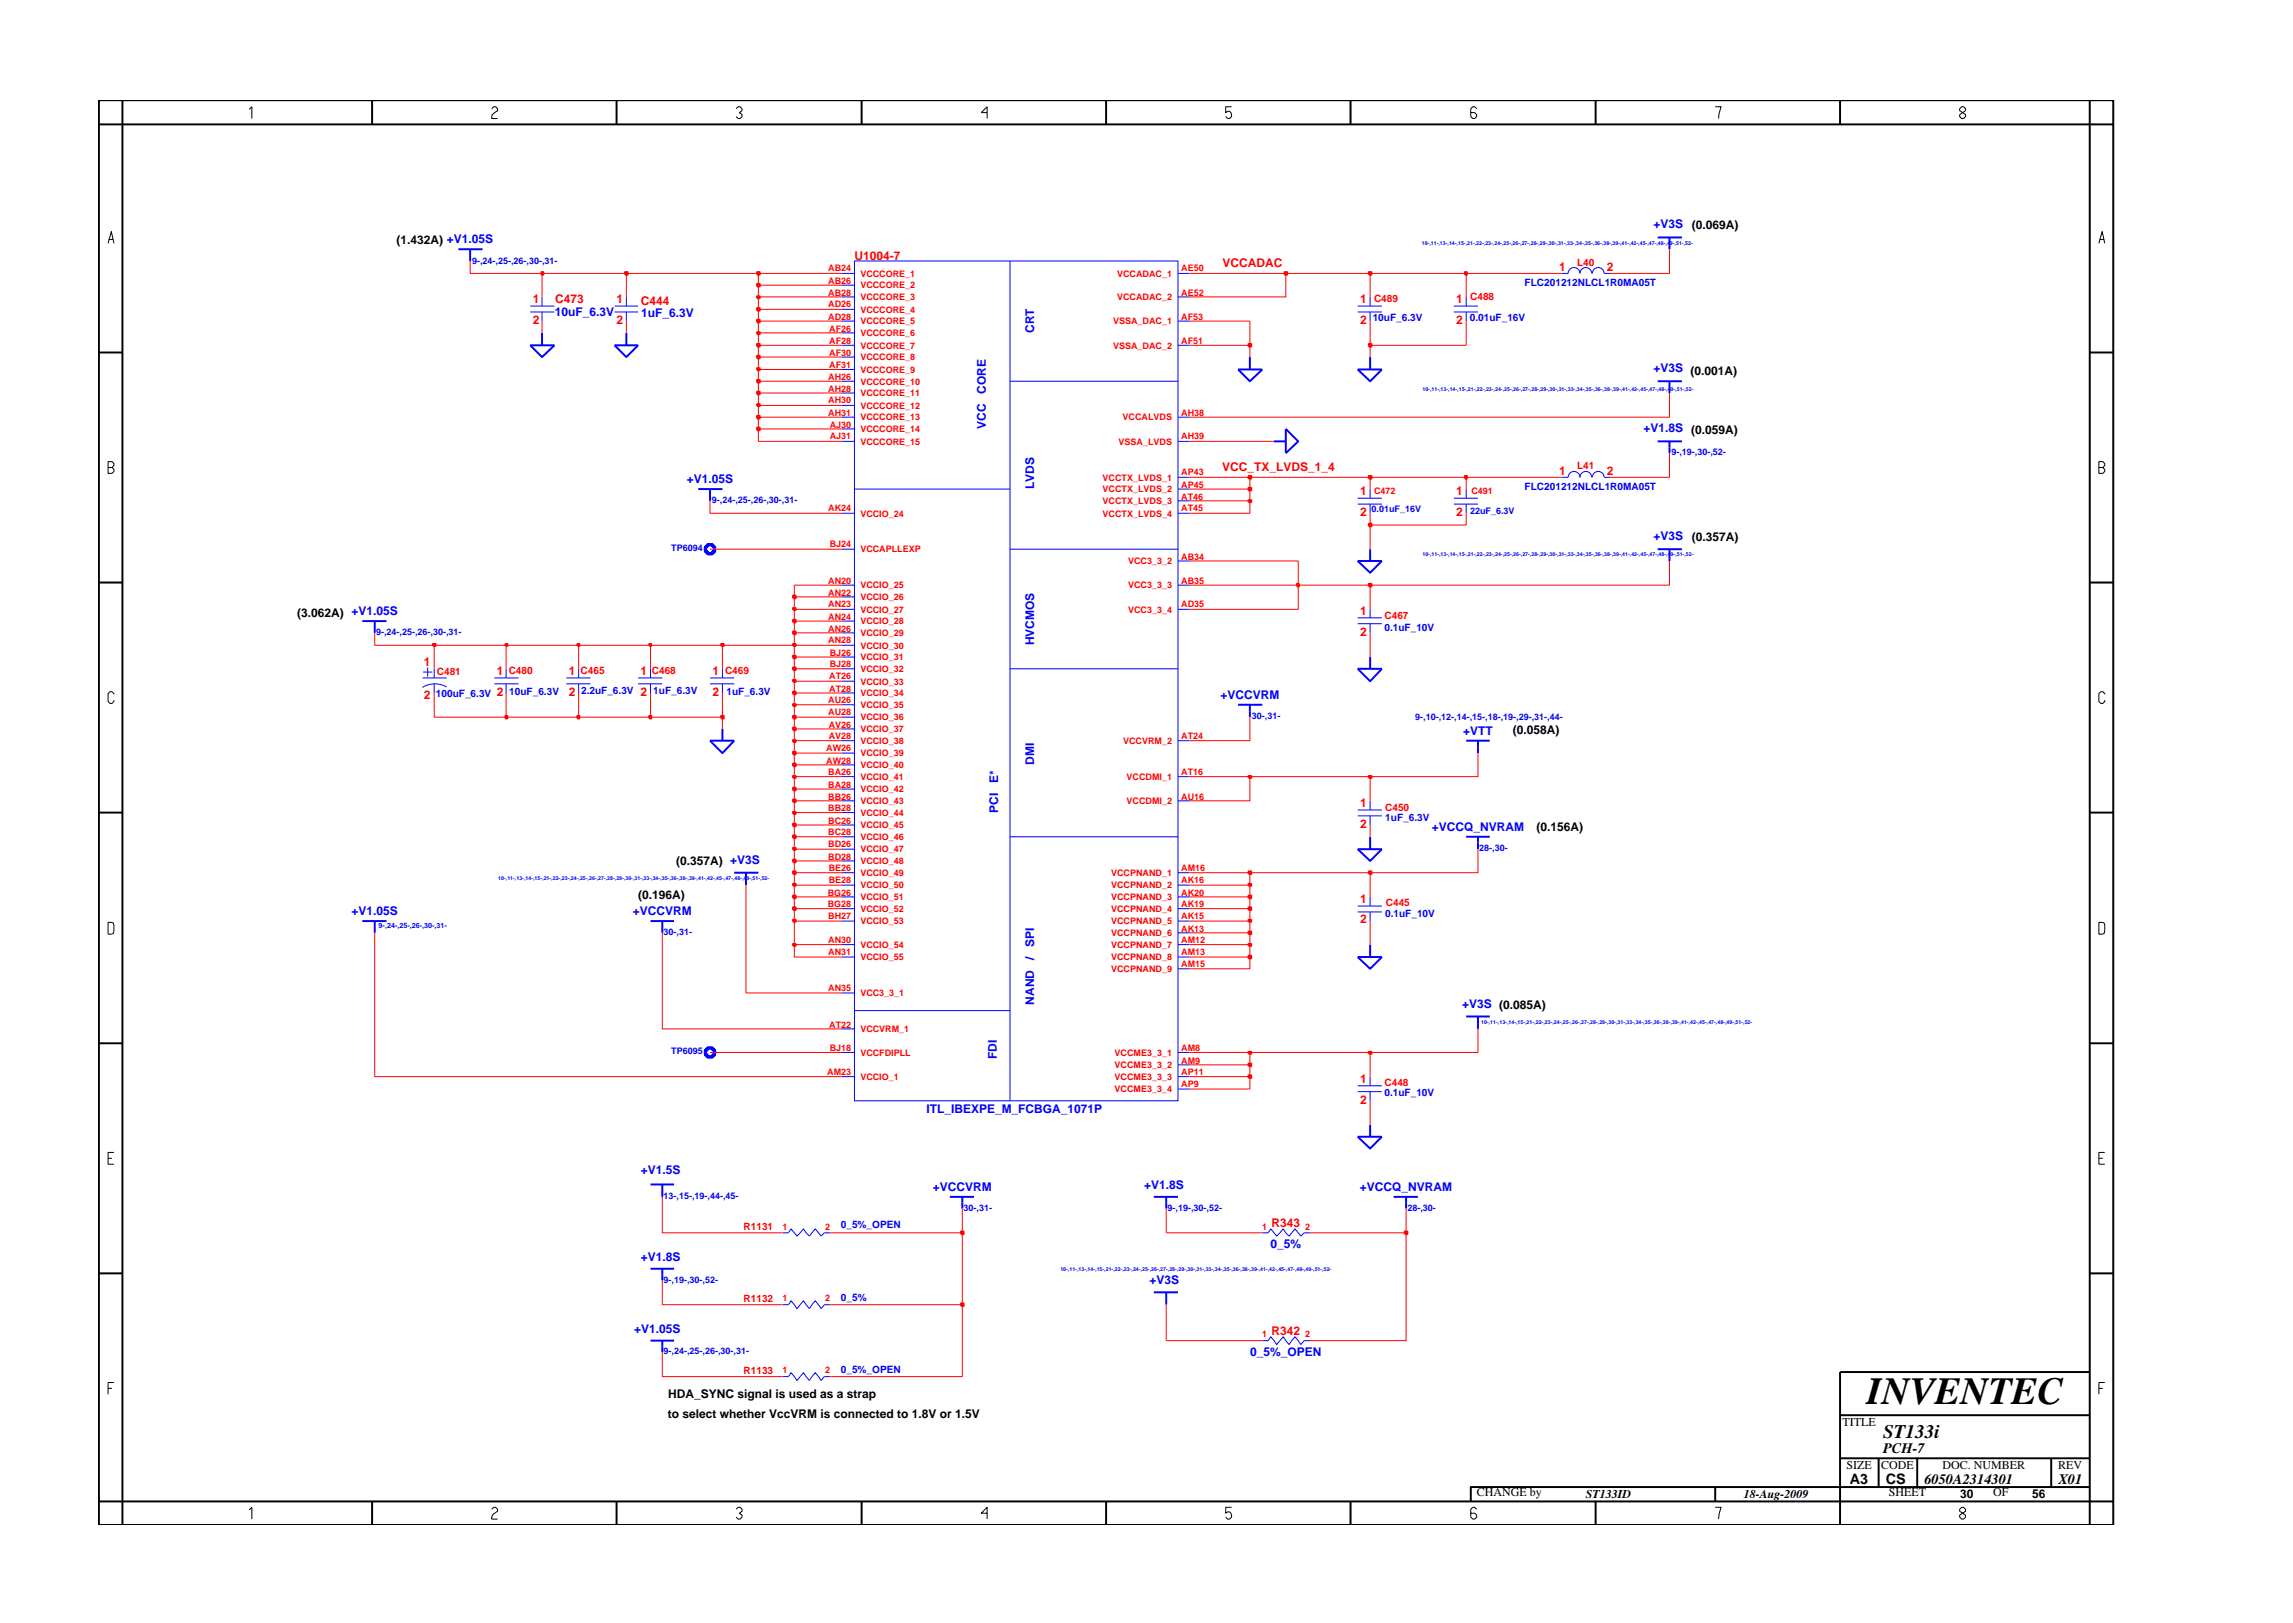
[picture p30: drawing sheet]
<svg xmlns="http://www.w3.org/2000/svg" width="297mm" height="210mm" viewBox="0 0 297 210" stroke-linecap="round" stroke-linejoin="round" font-family="sans-serif">
<defs><g id="words">
<text font-size="5" x="241.8" y="181.9">INVENTEC</text>
<text font-size="2.5" x="244" y="186.3">ST133i</text>
<g font-size="1.9">
<text x="244" y="188.2">PCH-7</text>
<text x="239.6" y="192.2">A3</text>
<text x="244.3" y="192.3">CS</text>
<text x="249.3" y="192.2">6050A2314301</text>
<text x="266.6" y="192.2">X01</text>
</g>
<g font-size="1.6" fill="#00f">
<text x="214.2" y="29.6">+V3S</text>
<text x="71.9" y="41">10uF_6.3V</text>
<text x="83.1" y="41.1">1uF_6.3V</text>
<text x="134" y="43.1" transform="rotate(-90 134 43.1)">CRT</text>
<text x="127.7" y="51" transform="rotate(-90 127.7 51)">CORE</text>
<text x="214.2" y="48.2">+V3S</text>
<text x="127.7" y="55.6" transform="rotate(-90 127.7 55.6)">VCC</text>
<text x="212.9" y="56">+V1.8S (0.059A)</text>
<text x="89" y="62.6">+V1.05S</text>
<text x="134" y="63.4" transform="rotate(-90 134 63.4)">LVDS</text>
<text x="214.2" y="69.9">+V3S</text>
<text x="134" y="83.6" transform="rotate(-90 134 83.6)">HVCMOS</text>
<text x="158.1" y="90.5">+VCCVRM</text>
<text x="189.5" y="95.2">+VTT</text>
<text x="129.3" y="101.4" transform="rotate(-90 129.3 101.4)">E*</text>
<text x="134" y="99.1" transform="rotate(-90 134 99.1)">DMI</text>
<text x="129.3" y="105.3" transform="rotate(-90 129.3 105.3)">PCI</text>
<text x="185.5" y="107.6">+VCCQ_NVRAM</text>
<text x="45.5" y="118.5">+V1.05S</text>
<text x="82" y="118.5">+VCCVRM</text>
<text x="134" y="124.4" transform="rotate(-90 134 124.4)">/</text>
<text x="134" y="122.7" transform="rotate(-90 134 122.7)">SPI</text>
<text x="134" y="130.2" transform="rotate(-90 134 130.2)">NAND</text>
<text x="189.4" y="130.6">+V3S (0.085A)</text>
<text x="129.1" y="137.2" transform="rotate(-90 129.1 137.2)">FDI</text>
<text x="120" y="144.1">ITL_IBEXPE_M_FCBGA_1071P</text>
<text x="83" y="152.1">+V1.5S</text>
<text x="120.8" y="154.3">+VCCVRM</text>
<text x="148.2" y="154">+V1.8S</text>
<text x="176.2" y="154.3">+VCCQ_NVRAM</text>
<text x="164.6" y="161.7">0_5%</text>
<text x="83" y="163.3">+V1.8S</text>
<text x="148.9" y="166.3">+V3S</text>
<text x="82.2" y="172.7">+V1.05S</text>
<text x="161.9" y="175.6">0_5%_OPEN</text>
</g>
<g font-size="1.6">
<text x="219.2" y="29.6">(0.069A)</text>
<text x="51.4" y="31.7">(1.432A) +V1.05S</text>
<text x="219" y="48.6">(0.001A)</text>
<text x="219.2" y="70">(0.357A)</text>
<text x="38.5" y="79.9">(3.062A) +V1.05S</text>
<text x="196" y="95.1">(0.058A)</text>
<text x="199" y="107.6">(0.156A)</text>
<text x="87.6" y="112">(0.357A) +V3S</text>
<text x="82.7" y="116.4">(0.196A)</text>
<text x="86.5" y="183.7">to select whether VccVRM is connected to 1.8V or 1.5V</text>
<text x="86.6" y="181.1">HDA_SYNC signal is used as a strap</text>
<text x="238.7" y="184.8">TITLE</text>
<text x="239.2" y="190.4">SIZE</text>
<text x="243.7" y="190.4">CODE</text>
<text x="251.6" y="190.4">DOC. NUMBER</text>
<text x="266.6" y="190.4">REV</text>
<text x="191.3" y="193.8">CHANGE by</text>
<text x="205.4" y="194.1">ST133ID</text>
<text x="225.9" y="194.1">18-Aug-2009</text>
<text x="244.7" y="193.8">SHEET</text>
<text x="253.9" y="194.1">30</text>
<text x="258.2" y="193.8">OF</text>
<text x="263.3" y="194.1">56</text>
</g>
<g font-size="1.6" fill="#f00">
<text x="110.7" y="33.6">U1004-7</text>
<text x="158.4" y="34.6">VCCADAC</text>
<text x="202" y="35.2">1</text>
<text x="208.1" y="35.2">2</text>
<text x="69" y="39.3">1</text>
<text x="69" y="42">2</text>
<text x="71.9" y="39.3">C473</text>
<text x="79.9" y="39.3">1</text>
<text x="79.9" y="42">2</text>
<text x="83" y="39.5">C444</text>
<text x="176.2" y="39.3">1</text>
<text x="176.2" y="42">2</text>
<text x="188.6" y="42">2</text>
<text x="188.6" y="39.3">1</text>
<text x="158.3" y="61">VCC_TX_LVDS_1_4</text>
<text x="176.2" y="64.1">1</text>
<text x="188.6" y="64.1">1</text>
<text x="202" y="61.6">1</text>
<text x="208.1" y="61.6">2</text>
<text x="176.2" y="66.9">2</text>
<text x="188.6" y="66.9">2</text>
<text x="176.2" y="79.7">1</text>
<text x="176.2" y="82.4">2</text>
<text x="54.9" y="86.3">1</text>
<text x="64.4" y="87.4">1</text>
<text x="73.7" y="87.4">1</text>
<text x="83" y="87.4">1</text>
<text x="92.3" y="87.4">1</text>
<text x="54.9" y="90.5">2</text>
<text x="64.4" y="90.1">2</text>
<text x="73.7" y="90.1">2</text>
<text x="83" y="90.1">2</text>
<text x="92.3" y="90.1">2</text>
<text x="176.2" y="104.5">1</text>
<text x="176.2" y="107.2">2</text>
<text x="176.2" y="117">1</text>
<text x="176.2" y="119.6">2</text>
<text x="176.2" y="140.2">1</text>
<text x="176.2" y="143">2</text>
<text x="164.7" y="158.9">R343</text>
<text x="164.7" y="172.9">R342</text>
</g>
<g font-size="1.3" fill="#f00">
<text x="204.3" y="34.4">L40</text>
<text x="178" y="39.1">C489</text>
<text x="190.4" y="38.9">C488</text>
<text x="204.3" y="60.8">L41</text>
<text x="179.4" y="80.1">C467</text>
<text x="56.6" y="87.5">C481</text>
<text x="65.9" y="87.3">C480</text>
<text x="75.2" y="87.3">C465</text>
<text x="84.4" y="87.3">C468</text>
<text x="93.9" y="87.3">C469</text>
<text x="179.4" y="105">C450</text>
<text x="179.5" y="117.4">C445</text>
<text x="179.4" y="140.7">C448</text>
<text x="96.3" y="159.4">R1131</text>
<text x="96.3" y="168.7">R1132</text>
<text x="96.3" y="178">R1133</text>
</g>
<g font-size="1.3" fill="#00f">
<text x="177.8" y="41.6">10uF_6.3V</text>
<text x="190.4" y="41.6">0.01uF_16V</text>
<text x="197.5" y="37.1">FLC201212NLCL1R0MA05T</text>
<text x="197.5" y="63.5">FLC201212NLCL1R0MA05T</text>
<text x="179.3" y="81.8">0.1uF_10V</text>
<text x="75.3" y="90">2.2uF_6.3V</text>
<text x="84.6" y="89.9">1uF_6.3V</text>
<text x="56.5" y="90.3">100uF_6.3V</text>
<text x="66" y="90">10uF_6.3V</text>
<text x="94.1" y="90">1uF_6.3V</text>
<text x="179.5" y="106.3">1uF_6.3V</text>
<text x="179.4" y="118.8">0.1uF_10V</text>
<text x="179.3" y="142">0.1uF_10V</text>
<text x="108.9" y="159.1">0_5%_OPEN</text>
<text x="108.9" y="168.5">0_5%</text>
<text x="108.9" y="177.8">0_5%_OPEN</text>
</g>
<g font-size="1.2" fill="#00f">
<text x="61.2" y="34.2">9-,24-,25-,26-,30-,31-</text>
<text x="216.5" y="59">9-,19-,30-,52-</text>
<text x="92.2" y="65.2">9-,24-,25-,26-,30-,31-</text>
<text x="87" y="71.4">TP6094</text>
<text x="177.7" y="66.3">0.01uF_16V</text>
<text x="190.4" y="66.6">22uF_6.3V</text>
<text x="48.7" y="82.2">9-,24-,25-,26-,30-,31-</text>
<text x="162.2" y="93.2">30-,31-</text>
<text x="183.3" y="93.2">9-,10-,12-,14-,15-,18-,19-,29-,31-,44-</text>
<text x="191.6" y="110.3">28-,30-</text>
<text x="86" y="121.1">30-,31-</text>
<text x="87" y="136.6">TP6095</text>
<text x="86" y="155.3">13-,15-,19-,44-,45-</text>
<text x="124.8" y="156.8">30-,31-</text>
<text x="151.2" y="156.8">9-,19-,30-,52-</text>
<text x="182.3" y="156.8">28-,30-</text>
<text x="86" y="166.1">9-,19-,30-,52-</text>
<text x="86" y="175.5">9-,24-,25-,26-,30-,31-</text>
</g>
<g font-size="1.2" fill="#f00">
<text x="107.3" y="35.2">AB24</text>
<text x="111.4" y="35.8">VCCCORE_1</text>
<text x="144.7" y="35.8">VCCADAC_1</text>
<text x="153" y="35.2">AE50</text>
<text x="107.3" y="36.8">AB26</text>
<text x="107.3" y="38.3">AB28</text>
<text x="107.3" y="39.8">AD26</text>
<text x="107.3" y="41.4">AD28</text>
<text x="111.4" y="37.4">VCCCORE_2</text>
<text x="111.4" y="38.9">VCCCORE_3</text>
<text x="111.4" y="40.5">VCCCORE_4</text>
<text x="144.7" y="38.9">VCCADAC_2</text>
<text x="153" y="38.3">AE52</text>
<text x="153" y="41.4">AF53</text>
<text x="107.4" y="43">AF26</text>
<text x="107.4" y="44.6">AF28</text>
<text x="107.4" y="46.1">AF30</text>
<text x="107.4" y="47.6">AF31</text>
<text x="111.4" y="42">VCCCORE_5</text>
<text x="111.4" y="43.5">VCCCORE_6</text>
<text x="111.4" y="45.2">VCCCORE_7</text>
<text x="111.4" y="46.7">VCCCORE_8</text>
<text x="144.2" y="42">VSSA_DAC_1</text>
<text x="144.2" y="45.2">VSSA_DAC_2</text>
<text x="153" y="44.6">AF51</text>
<text x="107.3" y="49.2">AH26</text>
<text x="107.3" y="50.7">AH28</text>
<text x="107.3" y="52.3">AH30</text>
<text x="107.3" y="53.9">AH31</text>
<text x="111.4" y="49.8">VCCCORE_10</text>
<text x="111.4" y="51.3">VCCCORE_11</text>
<text x="111.4" y="52.9">VCCCORE_12</text>
<text x="111.4" y="48.3">VCCCORE_9</text>
<text x="153" y="53.9">AH38</text>
<text x="107.5" y="55.4">AJ30</text>
<text x="107.5" y="56.9">AJ31</text>
<text x="111.4" y="54.5">VCCCORE_13</text>
<text x="111.4" y="56">VCCCORE_14</text>
<text x="111.4" y="57.6">VCCCORE_15</text>
<text x="144.9" y="57.6">VSSA_LVDS</text>
<text x="145.4" y="54.5">VCCALVDS</text>
<text x="153" y="56.9">AH39</text>
<text x="142.8" y="63.8">VCCTX_LVDS_2</text>
<text x="142.8" y="65.3">VCCTX_LVDS_3</text>
<text x="142.8" y="62.3">VCCTX_LVDS_1</text>
<text x="153" y="61.6">AP43</text>
<text x="153" y="63.2">AP45</text>
<text x="153" y="64.7">AT46</text>
<text x="178" y="64">C472</text>
<text x="190.6" y="64">C491</text>
<text x="107.3" y="66.2">AK24</text>
<text x="107.5" y="70.9">BJ24</text>
<text x="111.4" y="66.9">VCCIO_24</text>
<text x="111.4" y="71.6">VCCAPLLEXP</text>
<text x="142.8" y="66.9">VCCTX_LVDS_4</text>
<text x="153" y="66.2">AT45</text>
<text x="107.3" y="75.6">AN20</text>
<text x="107.3" y="77.2">AN22</text>
<text x="111.4" y="76.2">VCCIO_25</text>
<text x="111.4" y="77.8">VCCIO_26</text>
<text x="146.1" y="73.1">VCC3_3_2</text>
<text x="146.1" y="76.2">VCC3_3_3</text>
<text x="153" y="72.5">AB34</text>
<text x="153" y="75.6">AB35</text>
<text x="107.3" y="78.7">AN23</text>
<text x="107.3" y="80.3">AN24</text>
<text x="107.3" y="81.8">AN26</text>
<text x="107.3" y="83.3">AN28</text>
<text x="111.4" y="79.4">VCCIO_27</text>
<text x="111.4" y="80.9">VCCIO_28</text>
<text x="111.4" y="82.4">VCCIO_29</text>
<text x="146.1" y="79.4">VCC3_3_4</text>
<text x="153" y="78.7">AD35</text>
<text x="107.4" y="88">AT26</text>
<text x="107.4" y="89.6">AT28</text>
<text x="107.5" y="84.9">BJ26</text>
<text x="107.5" y="86.5">BJ28</text>
<text x="111.4" y="84">VCCIO_30</text>
<text x="111.4" y="85.5">VCCIO_31</text>
<text x="111.4" y="87.1">VCCIO_32</text>
<text x="111.4" y="88.7">VCCIO_33</text>
<text x="107.3" y="91.1">AU26</text>
<text x="107.3" y="92.7">AU28</text>
<text x="107.4" y="95.8">AV28</text>
<text x="107.4" y="94.3">AV26</text>
<text x="111.4" y="90.2">VCCIO_34</text>
<text x="111.4" y="91.7">VCCIO_35</text>
<text x="111.4" y="93.3">VCCIO_36</text>
<text x="111.4" y="94.9">VCCIO_37</text>
<text x="153" y="95.8">AT24</text>
<text x="107" y="97.3">AW26</text>
<text x="107" y="98.9">AW28</text>
<text x="107.3" y="100.4">BA26</text>
<text x="111.4" y="96.4">VCCIO_38</text>
<text x="111.4" y="98">VCCIO_39</text>
<text x="111.4" y="99.5">VCCIO_40</text>
<text x="111.4" y="101">VCCIO_41</text>
<text x="145.5" y="96.4">VCCVRM_2</text>
<text x="145.9" y="101">VCCDMI_1</text>
<text x="153" y="100.4">AT16</text>
<text x="107.3" y="102.1">BA28</text>
<text x="107.3" y="103.6">BB26</text>
<text x="107.3" y="105.1">BB28</text>
<text x="107.3" y="106.7">BC26</text>
<text x="111.4" y="102.6">VCCIO_42</text>
<text x="111.4" y="104.2">VCCIO_43</text>
<text x="111.4" y="105.7">VCCIO_44</text>
<text x="111.4" y="107.3">VCCIO_45</text>
<text x="145.9" y="104.2">VCCDMI_2</text>
<text x="153" y="103.6">AU16</text>
<text x="107.3" y="108.2">BC28</text>
<text x="107.3" y="109.8">BD26</text>
<text x="107.3" y="111.4">BD28</text>
<text x="107.4" y="112.9">BE26</text>
<text x="111.4" y="112">VCCIO_48</text>
<text x="111.4" y="113.5">VCCIO_49</text>
<text x="111.4" y="108.8">VCCIO_46</text>
<text x="111.4" y="110.4">VCCIO_47</text>
<text x="143.9" y="113.5">VCCPNAND_1</text>
<text x="153" y="112.9">AM16</text>
<text x="107.2" y="116">BG26</text>
<text x="107.2" y="117.5">BG28</text>
<text x="107.3" y="119.1">BH27</text>
<text x="107.4" y="114.4">BE28</text>
<text x="111.4" y="115.1">VCCIO_50</text>
<text x="111.4" y="116.6">VCCIO_51</text>
<text x="111.4" y="118.1">VCCIO_52</text>
<text x="111.4" y="119.7">VCCIO_53</text>
<text x="143.9" y="115.1">VCCPNAND_2</text>
<text x="143.9" y="116.6">VCCPNAND_3</text>
<text x="143.9" y="118.1">VCCPNAND_4</text>
<text x="143.9" y="119.7">VCCPNAND_5</text>
<text x="153" y="114.4">AK16</text>
<text x="153" y="116">AK20</text>
<text x="153" y="117.5">AK19</text>
<text x="153" y="119.1">AK15</text>
<text x="107.3" y="122.2">AN30</text>
<text x="107.3" y="123.7">AN31</text>
<text x="111.4" y="122.8">VCCIO_54</text>
<text x="111.4" y="124.4">VCCIO_55</text>
<text x="143.9" y="121.3">VCCPNAND_6</text>
<text x="143.9" y="122.8">VCCPNAND_7</text>
<text x="143.9" y="124.4">VCCPNAND_8</text>
<text x="143.9" y="125.9">VCCPNAND_9</text>
<text x="153" y="120.7">AK13</text>
<text x="153" y="122.2">AM12</text>
<text x="153" y="123.7">AM13</text>
<text x="153" y="125.3">AM15</text>
<text x="107.3" y="128.4">AN35</text>
<text x="111.4" y="129.1">VCC3_3_1</text>
<text x="107.4" y="133.1">AT22</text>
<text x="107.5" y="136.2">BJ18</text>
<text x="111.4" y="136.8">VCCFDIPLL</text>
<text x="111.4" y="133.7">VCCVRM_1</text>
<text x="144.4" y="136.8">VCCME3_3_1</text>
<text x="153" y="136.2">AM8</text>
<text x="153" y="137.8">AM9</text>
<text x="107.2" y="139.3">AM23</text>
<text x="111.4" y="139.9">VCCIO_1</text>
<text x="144.4" y="141.5">VCCME3_3_4</text>
<text x="144.4" y="138.4">VCCME3_3_2</text>
<text x="144.4" y="139.9">VCCME3_3_3</text>
<text x="153" y="139.3">AP11</text>
<text x="153" y="140.8">AP9</text>
<text x="101.4" y="159.3">1</text>
<text x="106.9" y="159.3">2</text>
<text x="163.5" y="159.3">1</text>
<text x="169.1" y="159.3">2</text>
<text x="101.4" y="168.6">1</text>
<text x="106.9" y="168.6">2</text>
<text x="163.5" y="173.3">1</text>
<text x="169.1" y="173.3">2</text>
<text x="101.4" y="177.9">1</text>
<text x="106.9" y="177.9">2</text>
</g>
<text font-size=".9" fill="#00f" x="49.1" y="120.3">9-,24-,25-,26-,30-,31-</text>
<g font-size=".7" fill="#00f">
<text x="184.2" y="31.8">10-,11-,13-,14-,15-,21-,22-,23-,24-,25-,26-,27-,28-,29-,30-,31-,33-,34-,35-,36-,38-,39-,41-,42-,45-,47-,48-,49-,51-,52-</text>
<text x="184.3" y="50.6">10-,11-,13-,14-,15-,21-,22-,23-,24-,25-,26-,27-,28-,29-,30-,31-,33-,34-,35-,36-,38-,39-,41-,42-,45-,47-,48-,49-,51-,52-</text>
<text x="184.3" y="72.1">10-,11-,13-,14-,15-,21-,22-,23-,24-,25-,26-,27-,28-,29-,30-,31-,33-,34-,35-,36-,38-,39-,41-,42-,45-,47-,48-,49-,51-,52-</text>
<text x="64.5" y="114">10-,11-,13-,14-,15-,21-,22-,23-,24-,25-,26-,27-,28-,29-,30-,31-,33-,34-,35-,36-,38-,39-,41-,42-,45-,47-,48-,49-,51-,52-</text>
<text x="191.9" y="132.6">10-,11-,13-,14-,15-,21-,22-,23-,24-,25-,26-,27-,28-,29-,30-,31-,33-,34-,35-,36-,38-,39-,41-,42-,45-,47-,48-,49-,51-,52-</text>
<text x="137.4" y="164.7">10-,11-,13-,14-,15-,21-,22-,23-,24-,25-,26-,27-,28-,29-,30-,31-,33-,34-,35-,36-,38-,39-,41-,42-,45-,47-,48-,49-,51-,52-</text>
</g>
</g></defs>
<path d="M91.4 70.9l.3-.3h.5l.4 .3v.5l-.4 .3h-.5l-.3-.3zM91.5 136l.2-.3h.5l.4 .4v.5l-.4 .3h-.5l-.3-.3v-.5z" fill="none" stroke="#00f" stroke-width=".42"/>
<g fill="none" stroke="#00f" stroke-width=".25">
<path d="M59.4 32.3h3.1M60.9 32.3v1.5M214.7 30.8h3.2M216.3 30.8v1.5M68.7 44.7h3.1l-1.6 1.6zM70.2 43.1v1.6M79.6 44.7h3.1l-1.6 1.6zM81.1 43.1v1.6M160.4 47.9h3.1l-1.6 1.5zM161.9 46.3v1.6M165 57.2h1.6M166.6 55.6l1.6 1.6-1.6 1.5z"/>
<path d="M175.9 47.9h3.1l-1.5 1.5zM177.5 46.3v1.6M214.7 57.2h3.2M214.7 49.4h3.2M216.3 49.4v1.5M216.3 57.2v1.5M90.5 63.4h3.1M92 63.4v1.5M175.9 72.7h3.1l-1.5 1.5zM177.5 71.1v1.6M214.7 71.1h3.2M216.3 71.1v1.6"/>
<path d="M46.9 80.5h3.2M48.5 80.5v1.5M92 96h3.1l-1.5 1.6zM93.6 94.4v1.6M160.4 91.3h3.1M161.9 91.3v1.6M175.9 86.6h3.1l-1.5 1.7zM177.5 85.1v1.5M189.9 96h3.1M191.5 96v1.6M46.9 119.3h3.2M48.5 119.3v1.5"/>
<path d="M84.3 119.3h3M85.8 119.3v1.5M95.1 113.1h3.1M96.6 113.1v1.6M175.9 110h3.1l-1.5 1.5zM177.5 108.4v1.6M189.9 108.4h3.1M191.5 108.4v1.6M175.9 124h3.1l-1.5 1.5zM177.5 122.4v1.6M189.9 131.7h3.1M191.5 131.7v1.6"/>
<path d="M84.3 153.4h3M85.8 153.4v1.7M123 155.1h3.2M124.7 155.1v1.5M149.5 155.1h3.1M151.1 155.1v1.5M175.9 147.3h3.1l-1.5 1.5zM177.5 145.7v1.6M180.5 155.1h3.2M182.1 155.1v1.5M84.3 164.4h3M84.3 173.7h3"/>
<path d="M85.8 164.4v1.5M85.8 173.7v1.5M149.5 167.4h3.1M151.1 167.4v1.6"/>
</g>
<g fill="none" stroke="#00f" stroke-width=".13">
<path d="M68.7 39.7h3.1M70.2 38.5v1.2M79.6 39.7h3.1M81.1 38.5v1.2M109.1 35.4h1.6M109.1 36.9h1.6M109.1 38.5h1.6M110.7 33.8h41.9v108.8h-41.9zM130.8 33.8v108.8M152.6 35.4h1.5M152.6 38.5h1.5M175.9 39.7h3.1"/>
<path d="M177.5 38.5v1.2M188.3 39.7h3.2M189.9 38.5v1.2M202.3 35.4h.8a.76 .76 0 0 1 .8-.7 .76 .76 0 0 1 .8 .7 .76 .76 0 0 1 .7-.7 .76 .76 0 0 1 .8 .7M206.3 35.4a.76 .76 0 0 1 .7-.7 .76 .76 0 0 1 .8 .7h.8M68.7 40.4h3.1M70.2 40.4v1.2M79.6 40.4h3.1M81.1 40.4v1.2M109.1 40.1h1.6M109.1 41.6h1.6M109.1 43.1h1.6"/>
<path d="M109.1 44.7h1.6M109.1 46.3h1.6M109.1 47.9h1.6M109.1 49.4h1.6M109.1 50.9h1.6M109.1 52.5h1.6M109.1 54h1.6M109.1 55.6h1.6M109.1 57.2h1.6M130.8 49.4h21.8M152.6 41.6h1.5M152.6 44.7h1.5"/>
<path d="M152.6 54h1.5M152.6 57.2h1.5M175.9 40.4h3.1M177.5 40.4v1.2M188.3 40.4h3.2M189.9 40.4v1.2M109.1 66.5h1.6M109.1 71.1h1.6M109.1 75.8h1.6M109.1 77.3h1.6M109.1 78.9h1.6M110.7 63.4h20.1"/>
<path d="M130.8 71.1h21.8M152.6 61.8h1.5M152.6 66.5h1.5M152.6 75.8h1.5M152.6 78.9h1.5M152.6 64.9h1.5M152.6 63.4h1.5M152.6 72.7h1.5M175.9 64.5h3.1M175.9 65.3h3.1M177.5 63.4v1.1M177.5 65.3v1.2"/>
<path d="M177.5 78.9v1.1M188.3 64.5h3.2M188.3 65.3h3.2M189.9 63.4v1.1M189.9 65.3v1.2M202.3 61.8h.8a.76 .76 0 0 1 .8-.7 .76 .76 0 0 1 .8 .7 .76 .76 0 0 1 .7-.7 .76 .76 0 0 1 .8 .7M206.3 61.8a.76 .76 0 0 1 .7-.7 .76 .76 0 0 1 .8 .7h.8M54.7 87.8h3.2M54.8 87.1h1.2M55.4 86.5v1.2M56.2 86.6v1.2M56.2 88.6v1.2"/>
<path d="M57.9 89a3 3 0 0 0-3.2 .1M64 87.8h3.2M64 88.6h3.2M65.6 86.6v1.2M65.6 88.6v1.2M73.3 87.8h3.2M73.3 88.6h3.2M75 86.6v1.2M75 88.6v1.2M82.7 87.8h3.1M82.7 88.6h3.1M84.3 86.6v1.2"/>
<path d="M84.3 88.6v1.2M92 87.8h3.1M92 88.6h3.1M93.6 86.6v1.2M93.6 88.6v1.2M109.1 80.5h1.6M109.1 82h1.6M109.1 83.6h1.6M109.1 85.1h1.6M109.1 86.6h1.6M109.1 88.3h1.6M109.1 89.8h1.6"/>
<path d="M109.1 91.3h1.6M109.1 92.9h1.6M109.1 94.4h1.6M109.1 96h1.6M109.1 97.6h1.6M109.1 99.1h1.6M130.8 86.6h21.8M152.6 96h1.5M175.9 80h3.1M175.9 80.8h3.1M177.5 80.8v1.2M109.1 100.6h1.6"/>
<path d="M109.1 102.2h1.6M109.1 103.7h1.6M109.1 105.3h1.6M109.1 106.9h1.6M109.1 108.4h1.6M109.1 110h1.6M109.1 111.5h1.6M109.1 113.1h1.6M109.1 114.7h1.6M109.1 116.2h1.6M109.1 117.7h1.6M109.1 119.3h1.6"/>
<path d="M130.8 108.4h21.8M152.6 100.6h1.5M152.6 103.7h1.5M152.6 113.1h1.5M152.6 114.7h1.5M152.6 116.2h1.5M152.6 117.7h1.5M152.6 119.3h1.5M175.9 104.9h3.1M175.9 105.7h3.1M175.9 117.4h3.1M175.9 118.1h3.1"/>
<path d="M177.5 103.7v1.2M177.5 105.7v1.2M177.5 116.2v1.2M177.5 118.1v1.2M109.1 122.4h1.6M109.1 124h1.6M109.1 128.6h1.6M109.1 133.3h1.6M109.1 136.3h1.6M109.1 139.5h1.6M110.7 130.9h20.1M152.6 122.4h1.5"/>
<path d="M152.6 124h1.5M152.6 136.3h1.5M152.6 139.5h1.5M152.6 120.8h1.5M152.6 125.5h1.5M152.6 138h1.5M177.5 139.5v1.2M101.4 159.7h.7l.4-.5 .7 .9 .9-.9 .7 .9 .8-.9 .8 .9 .4-.4h.8M152.6 141.1h1.5M163.5 159.7h.8l.3-.5 .8 .9 .8-.9 .8 .9 .8-.9 .7 .9 .4-.4h.8M175.9 140.7h3.1M175.9 141.4h3.1"/>
<path d="M177.5 141.4v1.2M101.4 169h.7l.4-.5 .7 1 .9-1 .7 1 .8-1 .8 1 .4-.5h.8M101.4 178.3h.7l.4-.5 .7 1 .9-1 .7 1 .8-1 .8 1 .4-.5h.8M163.5 173.7h.8l.3-.5 .8 1 .8-1 .8 1 .8-1 .7 1 .4-.5h.8"/>
</g>
<path d="M182.1 159.7v14h-12.4M85.8 175.2v3.1h15.6M85.8 165.9v3.1h15.6M107.6 169h17.1v9.3h-17.1M151.1 169v4.7h12.4" fill="none" stroke="#f00" stroke-width=".13"/>
<path d="M124.5 168.9h.3v.3h-.3z" fill-rule="evenodd" fill="#8e2323"/>
<path d="M124.5 168.9h.3v.3h-.3z" fill="none" stroke="#f00" stroke-width=".25"/>
<path d="M85.8 155.1v4.6h15.6M107.6 159.7h17.1v9.3" fill="none" stroke="#f00" stroke-width=".13"/>
<path d="M124.5 159.5h.3v.4h-.3z" fill-rule="evenodd" fill="#8e2323"/>
<path d="M124.5 159.5h.3v.4h-.3z" fill="none" stroke="#f00" stroke-width=".25"/>
<path d="M124.7 156.6v3.1M151.1 156.6v3.1h12.4M169.7 159.7h12.4" fill="none" stroke="#f00" stroke-width=".13"/>
<path d="M182 159.5h.3v.4h-.3z" fill-rule="evenodd" fill="#8e2323"/>
<path d="M182 159.5h.3v.4h-.3z" fill="none" stroke="#f00" stroke-width=".25"/>
<path d="M48.5 120.8v18.7h60.6M154.1 139.5h7.8v1.6h-7.8M177.5 142.6v3.1M182.1 156.6v3.1" fill="none" stroke="#f00" stroke-width=".13"/>
<path d="M161.7 139.3h.4v.3h-.4z" fill-rule="evenodd" fill="#8e2323"/>
<path d="M161.7 139.3h.4v.3h-.4z" fill="none" stroke="#f00" stroke-width=".25"/>
<path d="M154.1 138h7.8v1.5M177.5 136.3v3.2" fill="none" stroke="#f00" stroke-width=".13"/>
<path d="M161.7 137.8h.4v.3h-.4z" fill-rule="evenodd" fill="#8e2323"/>
<path d="M161.7 137.8h.4v.3h-.4z" fill="none" stroke="#f00" stroke-width=".25"/>
<path d="M92 136.3h17.1M154.1 136.3h7.8v1.7" fill="none" stroke="#f00" stroke-width=".13"/>
<path d="M161.7 136.3h.4v.2h-.4z" fill-rule="evenodd" fill="#8e2323"/>
<path d="M161.7 136.3h.4v.2h-.4z" fill="none" stroke="#f00" stroke-width=".25"/>
<path d="M161.9 136.3h15.6" fill="none" stroke="#f00" stroke-width=".13"/>
<path d="M177.3 136.3h.4v.2h-.4z" fill-rule="evenodd" fill="#8e2323"/>
<path d="M177.3 136.3h.4v.2h-.4z" fill="none" stroke="#f00" stroke-width=".25"/>
<path d="M96.6 114.7v13.9h12.5M85.8 120.8v12.5h23.3M102.9 122.4v1.6h6.2M154.1 124h7.8v1.5h-7.8M191.5 133.3v3h-14" fill="none" stroke="#f00" stroke-width=".13"/>
<path d="M161.7 123.8h.4v.3h-.4z" fill-rule="evenodd" fill="#8e2323"/>
<path d="M161.7 123.8h.4v.3h-.4z" fill="none" stroke="#f00" stroke-width=".25"/>
<path d="M161.9 122.4v1.6" fill="none" stroke="#f00" stroke-width=".13"/>
<path d="M102.7 122.3h.4v.2h-.4z" fill-rule="evenodd" fill="#8e2323"/>
<path d="M102.7 122.3h.4v.2h-.4z" fill="none" stroke="#f00" stroke-width=".25"/>
<path d="M102.9 119.3v3.1h6.2M154.1 122.4h7.8" fill="none" stroke="#f00" stroke-width=".13"/>
<path d="M161.7 122.3h.4v.2h-.4z" fill-rule="evenodd" fill="#8e2323"/>
<path d="M161.7 122.3h.4v.2h-.4z" fill="none" stroke="#f00" stroke-width=".25"/>
<path d="M177.5 119.3v3.1M154.1 120.8h7.8v1.6" fill="none" stroke="#f00" stroke-width=".13"/>
<path d="M161.7 120.7h.4v.3h-.4z" fill-rule="evenodd" fill="#8e2323"/>
<path d="M161.7 120.7h.4v.3h-.4z" fill="none" stroke="#f00" stroke-width=".25"/>
<path d="M161.9 119.3v1.5" fill="none" stroke="#f00" stroke-width=".13"/>
<path d="M102.7 119.2h.4v.2h-.4z" fill-rule="evenodd" fill="#8e2323"/>
<path d="M102.7 119.2h.4v.2h-.4z" fill="none" stroke="#f00" stroke-width=".25"/>
<path d="M102.9 117.7v1.6h6.2M154.1 119.3h7.8" fill="none" stroke="#f00" stroke-width=".13"/>
<path d="M161.7 119.2h.4v.2h-.4z" fill-rule="evenodd" fill="#8e2323"/>
<path d="M161.7 119.2h.4v.2h-.4z" fill="none" stroke="#f00" stroke-width=".25"/>
<path d="M161.9 117.7v1.6" fill="none" stroke="#f00" stroke-width=".13"/>
<path d="M102.7 117.5h.4v.4h-.4z" fill-rule="evenodd" fill="#8e2323"/>
<path d="M102.7 117.5h.4v.4h-.4z" fill="none" stroke="#f00" stroke-width=".25"/>
<path d="M102.9 116.2v1.5h6.2M154.1 117.7h7.8" fill="none" stroke="#f00" stroke-width=".13"/>
<path d="M161.7 117.5h.4v.4h-.4z" fill-rule="evenodd" fill="#8e2323"/>
<path d="M161.7 117.5h.4v.4h-.4z" fill="none" stroke="#f00" stroke-width=".25"/>
<path d="M161.9 116.2v1.5" fill="none" stroke="#f00" stroke-width=".13"/>
<path d="M102.7 116h.4v.4h-.4z" fill-rule="evenodd" fill="#8e2323"/>
<path d="M102.7 116h.4v.4h-.4z" fill="none" stroke="#f00" stroke-width=".25"/>
<path d="M102.9 114.7v1.5h6.2M154.1 116.2h7.8" fill="none" stroke="#f00" stroke-width=".13"/>
<path d="M161.7 116h.4v.4h-.4z" fill-rule="evenodd" fill="#8e2323"/>
<path d="M161.7 116h.4v.4h-.4z" fill="none" stroke="#f00" stroke-width=".25"/>
<path d="M161.9 114.7v1.5M177.5 113.1v3.1" fill="none" stroke="#f00" stroke-width=".13"/>
<path d="M102.7 114.5h.4v.3h-.4z" fill-rule="evenodd" fill="#8e2323"/>
<path d="M102.7 114.5h.4v.3h-.4z" fill="none" stroke="#f00" stroke-width=".25"/>
<path d="M102.9 113.1v1.6h6.2M154.1 114.7h7.8" fill="none" stroke="#f00" stroke-width=".13"/>
<path d="M161.7 114.5h.4v.3h-.4z" fill-rule="evenodd" fill="#8e2323"/>
<path d="M161.7 114.5h.4v.3h-.4z" fill="none" stroke="#f00" stroke-width=".25"/>
<path d="M161.9 113.1v1.6" fill="none" stroke="#f00" stroke-width=".13"/>
<path d="M102.7 112.9h.4v.3h-.4z" fill-rule="evenodd" fill="#8e2323"/>
<path d="M102.7 112.9h.4v.3h-.4z" fill="none" stroke="#f00" stroke-width=".25"/>
<path d="M102.9 111.5v1.6h6.2M154.1 113.1h7.8" fill="none" stroke="#f00" stroke-width=".13"/>
<path d="M161.7 112.9h.4v.3h-.4z" fill-rule="evenodd" fill="#8e2323"/>
<path d="M161.7 112.9h.4v.3h-.4z" fill="none" stroke="#f00" stroke-width=".25"/>
<path d="M161.9 113.1h15.6" fill="none" stroke="#f00" stroke-width=".13"/>
<path d="M177.3 112.9h.4v.3h-.4z" fill-rule="evenodd" fill="#8e2323"/>
<path d="M177.3 112.9h.4v.3h-.4z" fill="none" stroke="#f00" stroke-width=".25"/>
<path d="M191.5 110v3.1h-14" fill="none" stroke="#f00" stroke-width=".13"/>
<path d="M102.7 111.4h.4v.3h-.4z" fill-rule="evenodd" fill="#8e2323"/>
<path d="M102.7 111.4h.4v.3h-.4z" fill="none" stroke="#f00" stroke-width=".25"/>
<path d="M102.9 110v1.5h6.2" fill="none" stroke="#f00" stroke-width=".13"/>
<path d="M102.7 109.8h.4v.3h-.4z" fill-rule="evenodd" fill="#8e2323"/>
<path d="M102.7 109.8h.4v.3h-.4z" fill="none" stroke="#f00" stroke-width=".25"/>
<path d="M102.9 108.4v1.6h6.2" fill="none" stroke="#f00" stroke-width=".13"/>
<path d="M102.7 108.2h.4v.4h-.4z" fill-rule="evenodd" fill="#8e2323"/>
<path d="M102.7 108.2h.4v.4h-.4z" fill="none" stroke="#f00" stroke-width=".25"/>
<path d="M102.9 106.9v1.5h6.2M177.5 106.9v1.5" fill="none" stroke="#f00" stroke-width=".13"/>
<path d="M102.7 106.7h.4v.3h-.4z" fill-rule="evenodd" fill="#8e2323"/>
<path d="M102.7 106.7h.4v.3h-.4z" fill="none" stroke="#f00" stroke-width=".25"/>
<path d="M102.9 105.3v1.6h6.2" fill="none" stroke="#f00" stroke-width=".13"/>
<path d="M102.7 105.2h.4v.2h-.4z" fill-rule="evenodd" fill="#8e2323"/>
<path d="M102.7 105.2h.4v.2h-.4z" fill="none" stroke="#f00" stroke-width=".25"/>
<path d="M102.9 103.7v1.6h6.2" fill="none" stroke="#f00" stroke-width=".13"/>
<path d="M102.7 103.6h.4v.3h-.4z" fill-rule="evenodd" fill="#8e2323"/>
<path d="M102.7 103.6h.4v.3h-.4z" fill="none" stroke="#f00" stroke-width=".25"/>
<path d="M102.9 102.2v1.5h6.2M161.9 100.6v3.1h-7.8M177.5 100.6v3.1" fill="none" stroke="#f00" stroke-width=".13"/>
<path d="M102.7 102.1h.4v.3h-.4z" fill-rule="evenodd" fill="#8e2323"/>
<path d="M102.7 102.1h.4v.3h-.4z" fill="none" stroke="#f00" stroke-width=".25"/>
<path d="M102.9 100.6v1.6h6.2" fill="none" stroke="#f00" stroke-width=".13"/>
<path d="M102.7 100.5h.4v.3h-.4z" fill-rule="evenodd" fill="#8e2323"/>
<path d="M102.7 100.5h.4v.3h-.4z" fill="none" stroke="#f00" stroke-width=".25"/>
<path d="M102.9 99.1v1.5h6.2M154.1 100.6h7.8" fill="none" stroke="#f00" stroke-width=".13"/>
<path d="M161.7 100.5h.4v.3h-.4z" fill-rule="evenodd" fill="#8e2323"/>
<path d="M161.7 100.5h.4v.3h-.4z" fill="none" stroke="#f00" stroke-width=".25"/>
<path d="M161.9 100.6h15.6" fill="none" stroke="#f00" stroke-width=".13"/>
<path d="M177.3 100.5h.4v.3h-.4z" fill-rule="evenodd" fill="#8e2323"/>
<path d="M177.3 100.5h.4v.3h-.4z" fill="none" stroke="#f00" stroke-width=".25"/>
<path d="M191.5 97.6v3h-14" fill="none" stroke="#f00" stroke-width=".13"/>
<path d="M102.7 98.9h.4v.4h-.4z" fill-rule="evenodd" fill="#8e2323"/>
<path d="M102.7 98.9h.4v.4h-.4z" fill="none" stroke="#f00" stroke-width=".25"/>
<path d="M102.9 97.6v1.5h6.2" fill="none" stroke="#f00" stroke-width=".13"/>
<path d="M102.7 97.4h.4v.3h-.4z" fill-rule="evenodd" fill="#8e2323"/>
<path d="M102.7 97.4h.4v.3h-.4z" fill="none" stroke="#f00" stroke-width=".25"/>
<path d="M102.9 96v1.6h6.2" fill="none" stroke="#f00" stroke-width=".13"/>
<path d="M102.7 95.9h.4v.2h-.4z" fill-rule="evenodd" fill="#8e2323"/>
<path d="M102.7 95.9h.4v.2h-.4z" fill="none" stroke="#f00" stroke-width=".25"/>
<path d="M93.6 92.9v1.5M102.9 94.4v1.6h6.2M161.9 92.9v3.1h-7.8" fill="none" stroke="#f00" stroke-width=".13"/>
<path d="M102.7 94.3h.4v.3h-.4z" fill-rule="evenodd" fill="#8e2323"/>
<path d="M102.7 94.3h.4v.3h-.4z" fill="none" stroke="#f00" stroke-width=".25"/>
<path d="M56.2 89.8v3.1h9.4M102.9 92.9v1.5h6.2" fill="none" stroke="#f00" stroke-width=".13"/>
<path d="M65.5 92.7h.2v.4h-.2z" fill-rule="evenodd" fill="#8e2323"/>
<path d="M65.5 92.7h.2v.4h-.2z" fill="none" stroke="#f00" stroke-width=".25"/>
<path d="M65.6 89.8v3.1h9.4" fill="none" stroke="#f00" stroke-width=".13"/>
<path d="M74.8 92.7h.2v.4h-.2z" fill-rule="evenodd" fill="#8e2323"/>
<path d="M74.8 92.7h.2v.4h-.2z" fill="none" stroke="#f00" stroke-width=".25"/>
<path d="M75 89.8v3.1h9.3" fill="none" stroke="#f00" stroke-width=".13"/>
<path d="M84.1 92.7h.3v.4h-.3z" fill-rule="evenodd" fill="#8e2323"/>
<path d="M84.1 92.7h.3v.4h-.3z" fill="none" stroke="#f00" stroke-width=".25"/>
<path d="M84.3 89.8v3.1h9.3" fill="none" stroke="#f00" stroke-width=".13"/>
<path d="M93.4 92.7h.4v.4h-.4z" fill-rule="evenodd" fill="#8e2323"/>
<path d="M93.4 92.7h.4v.4h-.4z" fill="none" stroke="#f00" stroke-width=".25"/>
<path d="M93.6 89.8v3.1" fill="none" stroke="#f00" stroke-width=".13"/>
<path d="M102.7 92.7h.4v.4h-.4z" fill-rule="evenodd" fill="#8e2323"/>
<path d="M102.7 92.7h.4v.4h-.4z" fill="none" stroke="#f00" stroke-width=".25"/>
<path d="M102.9 91.3v1.6h6.2" fill="none" stroke="#f00" stroke-width=".13"/>
<path d="M102.7 91.2h.4v.3h-.4z" fill-rule="evenodd" fill="#8e2323"/>
<path d="M102.7 91.2h.4v.3h-.4z" fill="none" stroke="#f00" stroke-width=".25"/>
<path d="M102.9 89.8v1.5h6.2" fill="none" stroke="#f00" stroke-width=".13"/>
<path d="M102.7 89.6h.4v.3h-.4z" fill-rule="evenodd" fill="#8e2323"/>
<path d="M102.7 89.6h.4v.3h-.4z" fill="none" stroke="#f00" stroke-width=".25"/>
<path d="M102.9 88.3v1.5h6.2" fill="none" stroke="#f00" stroke-width=".13"/>
<path d="M102.7 88.1h.4v.2h-.4z" fill-rule="evenodd" fill="#8e2323"/>
<path d="M102.7 88.1h.4v.2h-.4z" fill="none" stroke="#f00" stroke-width=".25"/>
<path d="M56.2 83.6v3M65.6 83.6v3M75 83.6v3M84.3 83.6v3M93.6 83.6v3M102.9 86.6v1.7h6.2" fill="none" stroke="#f00" stroke-width=".13"/>
<path d="M102.7 86.5h.4v.3h-.4z" fill-rule="evenodd" fill="#8e2323"/>
<path d="M102.7 86.5h.4v.3h-.4z" fill="none" stroke="#f00" stroke-width=".25"/>
<path d="M102.9 85.1v1.5h6.2" fill="none" stroke="#f00" stroke-width=".13"/>
<path d="M102.7 84.9h.4v.4h-.4z" fill-rule="evenodd" fill="#8e2323"/>
<path d="M102.7 84.9h.4v.4h-.4z" fill="none" stroke="#f00" stroke-width=".25"/>
<path d="M48.5 82v1.6h7.7M102.9 83.6v1.5h6.2M177.5 82v3.1" fill="none" stroke="#f00" stroke-width=".13"/>
<path d="M56.1 83.4h.3v.3h-.3z" fill-rule="evenodd" fill="#8e2323"/>
<path d="M56.1 83.4h.3v.3h-.3z" fill="none" stroke="#f00" stroke-width=".25"/>
<path d="M56.2 83.6h9.4" fill="none" stroke="#f00" stroke-width=".13"/>
<path d="M65.5 83.4h.2v.3h-.2z" fill-rule="evenodd" fill="#8e2323"/>
<path d="M65.5 83.4h.2v.3h-.2z" fill="none" stroke="#f00" stroke-width=".25"/>
<path d="M65.6 83.6h9.4" fill="none" stroke="#f00" stroke-width=".13"/>
<path d="M74.8 83.4h.2v.3h-.2z" fill-rule="evenodd" fill="#8e2323"/>
<path d="M74.8 83.4h.2v.3h-.2z" fill="none" stroke="#f00" stroke-width=".25"/>
<path d="M75 83.6h9.3" fill="none" stroke="#f00" stroke-width=".13"/>
<path d="M84.1 83.4h.3v.3h-.3z" fill-rule="evenodd" fill="#8e2323"/>
<path d="M84.1 83.4h.3v.3h-.3z" fill="none" stroke="#f00" stroke-width=".25"/>
<path d="M84.3 83.6h9.3" fill="none" stroke="#f00" stroke-width=".13"/>
<path d="M93.4 83.4h.4v.3h-.4z" fill-rule="evenodd" fill="#8e2323"/>
<path d="M93.4 83.4h.4v.3h-.4z" fill="none" stroke="#f00" stroke-width=".25"/>
<path d="M93.6 83.6h9.3" fill="none" stroke="#f00" stroke-width=".13"/>
<path d="M102.7 83.4h.4v.3h-.4z" fill-rule="evenodd" fill="#8e2323"/>
<path d="M102.7 83.4h.4v.3h-.4z" fill="none" stroke="#f00" stroke-width=".25"/>
<path d="M102.9 82v1.6h6.2" fill="none" stroke="#f00" stroke-width=".13"/>
<path d="M102.7 81.8h.4v.4h-.4z" fill-rule="evenodd" fill="#8e2323"/>
<path d="M102.7 81.8h.4v.4h-.4z" fill="none" stroke="#f00" stroke-width=".25"/>
<path d="M102.9 80.5v1.5h6.2" fill="none" stroke="#f00" stroke-width=".13"/>
<path d="M102.7 80.3h.4v.3h-.4z" fill-rule="evenodd" fill="#8e2323"/>
<path d="M102.7 80.3h.4v.3h-.4z" fill="none" stroke="#f00" stroke-width=".25"/>
<path d="M102.9 78.9v1.6h6.2" fill="none" stroke="#f00" stroke-width=".13"/>
<path d="M102.7 78.8h.4v.2h-.4z" fill-rule="evenodd" fill="#8e2323"/>
<path d="M102.7 78.8h.4v.2h-.4z" fill="none" stroke="#f00" stroke-width=".25"/>
<path d="M102.9 77.3v1.6h6.2M168.2 75.8v3.1h-14.1M177.5 75.8v3.1" fill="none" stroke="#f00" stroke-width=".13"/>
<path d="M102.7 77.2h.4v.3h-.4z" fill-rule="evenodd" fill="#8e2323"/>
<path d="M102.7 77.2h.4v.3h-.4z" fill="none" stroke="#f00" stroke-width=".25"/>
<path d="M109.1 75.8h-6.2v1.5h6.2M154.1 75.8h14.1" fill="none" stroke="#f00" stroke-width=".13"/>
<path d="M168 75.6h.3v.4h-.3z" fill-rule="evenodd" fill="#8e2323"/>
<path d="M168 75.6h.3v.4h-.3z" fill="none" stroke="#f00" stroke-width=".25"/>
<path d="M168.2 72.7v3.1h9.3" fill="none" stroke="#f00" stroke-width=".13"/>
<path d="M177.3 75.6h.4v.4h-.4z" fill-rule="evenodd" fill="#8e2323"/>
<path d="M177.3 75.6h.4v.4h-.4z" fill="none" stroke="#f00" stroke-width=".25"/>
<path d="M92 71.1h17.1M154.1 72.7h14.1M177.5 68v3.1M216.3 72.7v3.1h-38.8" fill="none" stroke="#f00" stroke-width=".13"/>
<path d="M177.3 67.8h.4v.4h-.4z" fill-rule="evenodd" fill="#8e2323"/>
<path d="M177.3 67.8h.4v.4h-.4z" fill="none" stroke="#f00" stroke-width=".25"/>
<path d="M92 64.9v1.6h17.1M154.1 64.9h7.8v1.6h-7.8M177.5 66.5v1.5h12.4v-1.5" fill="none" stroke="#f00" stroke-width=".13"/>
<path d="M161.7 64.8h.4v.3h-.4z" fill-rule="evenodd" fill="#8e2323"/>
<path d="M161.7 64.8h.4v.3h-.4z" fill="none" stroke="#f00" stroke-width=".25"/>
<path d="M154.1 63.4h7.8v1.5" fill="none" stroke="#f00" stroke-width=".13"/>
<path d="M161.7 63.2h.4v.3h-.4z" fill-rule="evenodd" fill="#8e2323"/>
<path d="M161.7 63.2h.4v.3h-.4z" fill="none" stroke="#f00" stroke-width=".25"/>
<path d="M154.1 61.8h7.8v1.6M177.5 61.8v1.6M189.9 61.8v1.6" fill="none" stroke="#f00" stroke-width=".13"/>
<path d="M161.7 61.7h.4v.3h-.4z" fill-rule="evenodd" fill="#8e2323"/>
<path d="M161.7 61.7h.4v.3h-.4z" fill="none" stroke="#f00" stroke-width=".25"/>
<path d="M161.9 61.8h15.6" fill="none" stroke="#f00" stroke-width=".13"/>
<path d="M177.3 61.7h.4v.3h-.4z" fill-rule="evenodd" fill="#8e2323"/>
<path d="M177.3 61.7h.4v.3h-.4z" fill="none" stroke="#f00" stroke-width=".25"/>
<path d="M177.5 61.8h12.4" fill="none" stroke="#f00" stroke-width=".13"/>
<path d="M189.8 61.7h.2v.3h-.2z" fill-rule="evenodd" fill="#8e2323"/>
<path d="M189.8 61.7h.2v.3h-.2z" fill="none" stroke="#f00" stroke-width=".25"/>
<path d="M98.2 55.6v1.6h10.9M154.1 57.2h10.9M216.3 58.7v3.1h-7.7M189.9 61.8h12.4" fill="none" stroke="#f00" stroke-width=".13"/>
<path d="M98.1 55.4h.3v.3h-.3z" fill-rule="evenodd" fill="#8e2323"/>
<path d="M98.1 55.4h.3v.3h-.3z" fill="none" stroke="#f00" stroke-width=".25"/>
<path d="M98.2 54v1.6h10.9" fill="none" stroke="#f00" stroke-width=".13"/>
<path d="M98.1 53.9h.3v.3h-.3z" fill-rule="evenodd" fill="#8e2323"/>
<path d="M98.1 53.9h.3v.3h-.3z" fill="none" stroke="#f00" stroke-width=".25"/>
<path d="M98.2 52.5v1.5h10.9M216.3 50.9v3.1h-62.2" fill="none" stroke="#f00" stroke-width=".13"/>
<path d="M98.1 52.4h.3v.2h-.3z" fill-rule="evenodd" fill="#8e2323"/>
<path d="M98.1 52.4h.3v.2h-.3z" fill="none" stroke="#f00" stroke-width=".25"/>
<path d="M98.2 50.9v1.6h10.9" fill="none" stroke="#f00" stroke-width=".13"/>
<path d="M98.1 50.7h.3v.4h-.3z" fill-rule="evenodd" fill="#8e2323"/>
<path d="M98.1 50.7h.3v.4h-.3z" fill="none" stroke="#f00" stroke-width=".25"/>
<path d="M98.2 49.4v1.5h10.9" fill="none" stroke="#f00" stroke-width=".13"/>
<path d="M98.1 49.2h.3v.4h-.3z" fill-rule="evenodd" fill="#8e2323"/>
<path d="M98.1 49.2h.3v.4h-.3z" fill="none" stroke="#f00" stroke-width=".25"/>
<path d="M98.2 47.9v1.5h10.9" fill="none" stroke="#f00" stroke-width=".13"/>
<path d="M98.1 47.7h.3v.2h-.3z" fill-rule="evenodd" fill="#8e2323"/>
<path d="M98.1 47.7h.3v.2h-.3z" fill="none" stroke="#f00" stroke-width=".25"/>
<path d="M98.2 46.3v1.6h10.9" fill="none" stroke="#f00" stroke-width=".13"/>
<path d="M98.1 46.1h.3v.3h-.3z" fill-rule="evenodd" fill="#8e2323"/>
<path d="M98.1 46.1h.3v.3h-.3z" fill="none" stroke="#f00" stroke-width=".25"/>
<path d="M98.2 44.7v1.6h10.9M161.9 44.7v1.6M177.5 44.7v1.6" fill="none" stroke="#f00" stroke-width=".13"/>
<path d="M98.1 44.6h.3v.3h-.3z" fill-rule="evenodd" fill="#8e2323"/>
<path d="M98.1 44.6h.3v.3h-.3z" fill="none" stroke="#f00" stroke-width=".25"/>
<path d="M98.2 43.1v1.6h10.9M154.1 44.7h7.8" fill="none" stroke="#f00" stroke-width=".13"/>
<path d="M161.7 44.6h.4v.3h-.4z" fill-rule="evenodd" fill="#8e2323"/>
<path d="M161.7 44.6h.4v.3h-.4z" fill="none" stroke="#f00" stroke-width=".25"/>
<path d="M161.9 41.6v3.1" fill="none" stroke="#f00" stroke-width=".13"/>
<path d="M177.3 44.6h.4v.3h-.4z" fill-rule="evenodd" fill="#8e2323"/>
<path d="M177.3 44.6h.4v.3h-.4z" fill="none" stroke="#f00" stroke-width=".25"/>
<path d="M70.2 41.6v1.5M81.1 41.6v1.5M177.5 41.6v3.1h12.4v-3.1" fill="none" stroke="#f00" stroke-width=".13"/>
<path d="M98.1 43h.3v.3h-.3z" fill-rule="evenodd" fill="#8e2323"/>
<path d="M98.1 43h.3v.3h-.3z" fill="none" stroke="#f00" stroke-width=".25"/>
<path d="M98.2 41.6v1.5h10.9" fill="none" stroke="#f00" stroke-width=".13"/>
<path d="M98.1 41.4h.3v.4h-.3z" fill-rule="evenodd" fill="#8e2323"/>
<path d="M98.1 41.4h.3v.4h-.3z" fill="none" stroke="#f00" stroke-width=".25"/>
<path d="M98.2 40.1v1.5h10.9M154.1 41.6h7.8" fill="none" stroke="#f00" stroke-width=".13"/>
<path d="M98.1 39.9h.3v.3h-.3z" fill-rule="evenodd" fill="#8e2323"/>
<path d="M98.1 39.9h.3v.3h-.3z" fill="none" stroke="#f00" stroke-width=".25"/>
<path d="M70.2 35.4v3.1M81.1 35.4v3.1M98.2 38.5v1.6h10.9" fill="none" stroke="#f00" stroke-width=".13"/>
<path d="M98.1 38.4h.3v.2h-.3z" fill-rule="evenodd" fill="#8e2323"/>
<path d="M98.1 38.4h.3v.2h-.3z" fill="none" stroke="#f00" stroke-width=".25"/>
<path d="M98.2 36.9v1.6h10.9M166.6 35.4v3.1h-12.5M177.5 35.4v3.1M189.9 35.4v3.1" fill="none" stroke="#f00" stroke-width=".13"/>
<path d="M98.1 36.8h.3v.3h-.3z" fill-rule="evenodd" fill="#8e2323"/>
<path d="M98.1 36.8h.3v.3h-.3z" fill="none" stroke="#f00" stroke-width=".25"/>
<path d="M60.9 33.8v1.6h9.3M98.2 35.4v1.5h10.9" fill="none" stroke="#f00" stroke-width=".13"/>
<path d="M70.1 35.2h.3v.4h-.3z" fill-rule="evenodd" fill="#8e2323"/>
<path d="M70.1 35.2h.3v.4h-.3z" fill="none" stroke="#f00" stroke-width=".25"/>
<path d="M70.2 35.4h10.9" fill="none" stroke="#f00" stroke-width=".13"/>
<path d="M81 35.2h.3v.4h-.3z" fill-rule="evenodd" fill="#8e2323"/>
<path d="M81 35.2h.3v.4h-.3z" fill="none" stroke="#f00" stroke-width=".25"/>
<path d="M81.1 35.4h17.1" fill="none" stroke="#f00" stroke-width=".13"/>
<path d="M98.1 35.2h.3v.4h-.3z" fill-rule="evenodd" fill="#8e2323"/>
<path d="M98.1 35.2h.3v.4h-.3z" fill="none" stroke="#f00" stroke-width=".25"/>
<path d="M98.2 35.4h10.9M154.1 35.4h12.5" fill="none" stroke="#f00" stroke-width=".13"/>
<path d="M166.4 35.2h.3v.4h-.3z" fill-rule="evenodd" fill="#8e2323"/>
<path d="M166.4 35.2h.3v.4h-.3z" fill="none" stroke="#f00" stroke-width=".25"/>
<path d="M166.6 35.4h10.9" fill="none" stroke="#f00" stroke-width=".13"/>
<path d="M177.3 35.2h.4v.4h-.4z" fill-rule="evenodd" fill="#8e2323"/>
<path d="M177.3 35.2h.4v.4h-.4z" fill="none" stroke="#f00" stroke-width=".25"/>
<path d="M177.5 35.4h12.4" fill="none" stroke="#f00" stroke-width=".13"/>
<path d="M189.8 35.2h.2v.4h-.2z" fill-rule="evenodd" fill="#8e2323"/>
<path d="M189.8 35.2h.2v.4h-.2z" fill="none" stroke="#f00" stroke-width=".25"/>
<path d="M189.9 35.4h12.4M216.3 32.3v3.1h-7.7" fill="none" stroke="#f00" stroke-width=".13"/>
<g fill="none" stroke="#000" stroke-width=".25">
<path d="M12.8 13h261v184.6h-261zM12.8 16.1h261M15.9 13v184.6M48.2 13v3.1M79.9 13v3.1M111.6 13v3.1M143.3 13v3.1M174.9 13v3.1M206.7 13v3.1M238.4 13v3.1M270.7 13v184.6M12.8 45.7h3.1"/>
<path d="M270.7 45.7h3.1M12.8 75.5h3.1M270.7 75.5h3.1M12.8 105.3h3.1M270.7 105.3h3.1M12.8 135.2h3.1M270.7 135.2h3.1M12.8 165h3.1M270.7 165h3.1M270.7 177.7h-32.3v19.9M12.8 194.5h261M48.2 194.5v3.1"/>
<path d="M79.9 194.5v3.1M111.6 194.5v3.1M143.3 194.5v3.1M174.9 194.5v3.1M206.7 194.5v3.1M222.2 192.6v1.9M238.4 183.3h32.3M238.4 188.9h32.3M243.4 188.9v3.7M248.4 188.9v3.7M265.7 188.9v3.7M270.7 192.6h-80.2v1.9"/>
</g>
<g fill="none" stroke="#000" stroke-width=".13">
<path d="M32.3 14.2l.3-.4v1.6M63.7 14.1l.3-.3h.2l.3 .3v.2l-.5 .4-.3 .4v.3h.8M95.4 14.1l.2-.3h.3l.2 .3v.2l-.3 .3 .3 .2v.3l-.2 .3h-.3l-.2-.3M127.9 14.6h-.8l.8-.8v1.6M159.5 13.8h-.7v.8l.2-.2a.5 .5 0 0 1 .5 .7l-.2 .3h-.3l-.2-.3M191.3 14.1l-.3-.3h-.2l-.3 .3v1l.3 .3h.2l.3-.3v-.3l-.3-.2h-.5M222.2 13.8h.8l-.4 1.6M254.1 13.8l-.2 .3v.2l.7 .5v.3l-.2 .3h-.3l-.2-.3v-.3l.7-.5v-.2l-.2-.3zM14 31.5l.4-1.5 .4 1.5M14.1 31h.6M271.9 31.5l.4-1.5 .4 1.5M272 31h.6"/>
<path d="M14 59.8h.5l.3 .3v.2l-.3 .3 .3 .2v.3l-.3 .2h-.5zM14 60.6h.5M271.9 60.6h.5l.3-.3v-.2l-.3-.3h-.5v1.5h.5l.3-.2v-.3l-.3-.2M14.8 89.9l-.3-.3h-.2l-.3 .3v1l.3 .2h.2l.3-.2v-.2M272.7 89.9l-.3-.3h-.3l-.2 .3v1l.2 .2h.3l.3-.2v-.2M14 119.5l.7 .1 .1 .2-.1 1.1-.7 .1zM271.9 119.5l.7 .1 .1 .2-.1 1.1-.7 .1zM14 150.1h.5M14.8 149.3h-.8v1.5h.8M271.9 150.1h.5M272.7 149.3h-.8v1.5h.8M14 179.9h.5"/>
<path d="M14.8 179.1h-.8v1.5M271.9 179.9h.5M272.7 179.1h-.8v1.5M32.3 195.6l.3-.3v1.5M63.7 195.5l.3-.2h.2l.3 .2v.3l-.5 .3-.3 .4v.3h.8M95.4 195.5l.2-.2h.3l.2 .2v.3l-.3 .2 .3 .3v.2l-.2 .3h-.3l-.2-.3M127.9 196h-.8l.8-.7v1.5M159.5 195.3h-.7v.7l.2-.1a.5 .5 0 0 1 .5 .6l-.2 .3h-.3l-.2-.3M191.3 195.5l-.3-.2h-.2l-.3 .2v1l.3 .3h.2l.3-.3v-.2l-.3-.3h-.5M222.2 195.3h.8l-.4 1.5M254.1 195.3l-.2 .2v.3l.7 .5v.2l-.2 .3h-.3l-.2-.3v-.2l.7-.5v-.3l-.2-.2z"/>
</g>
<use href="#words"/>
</svg>
